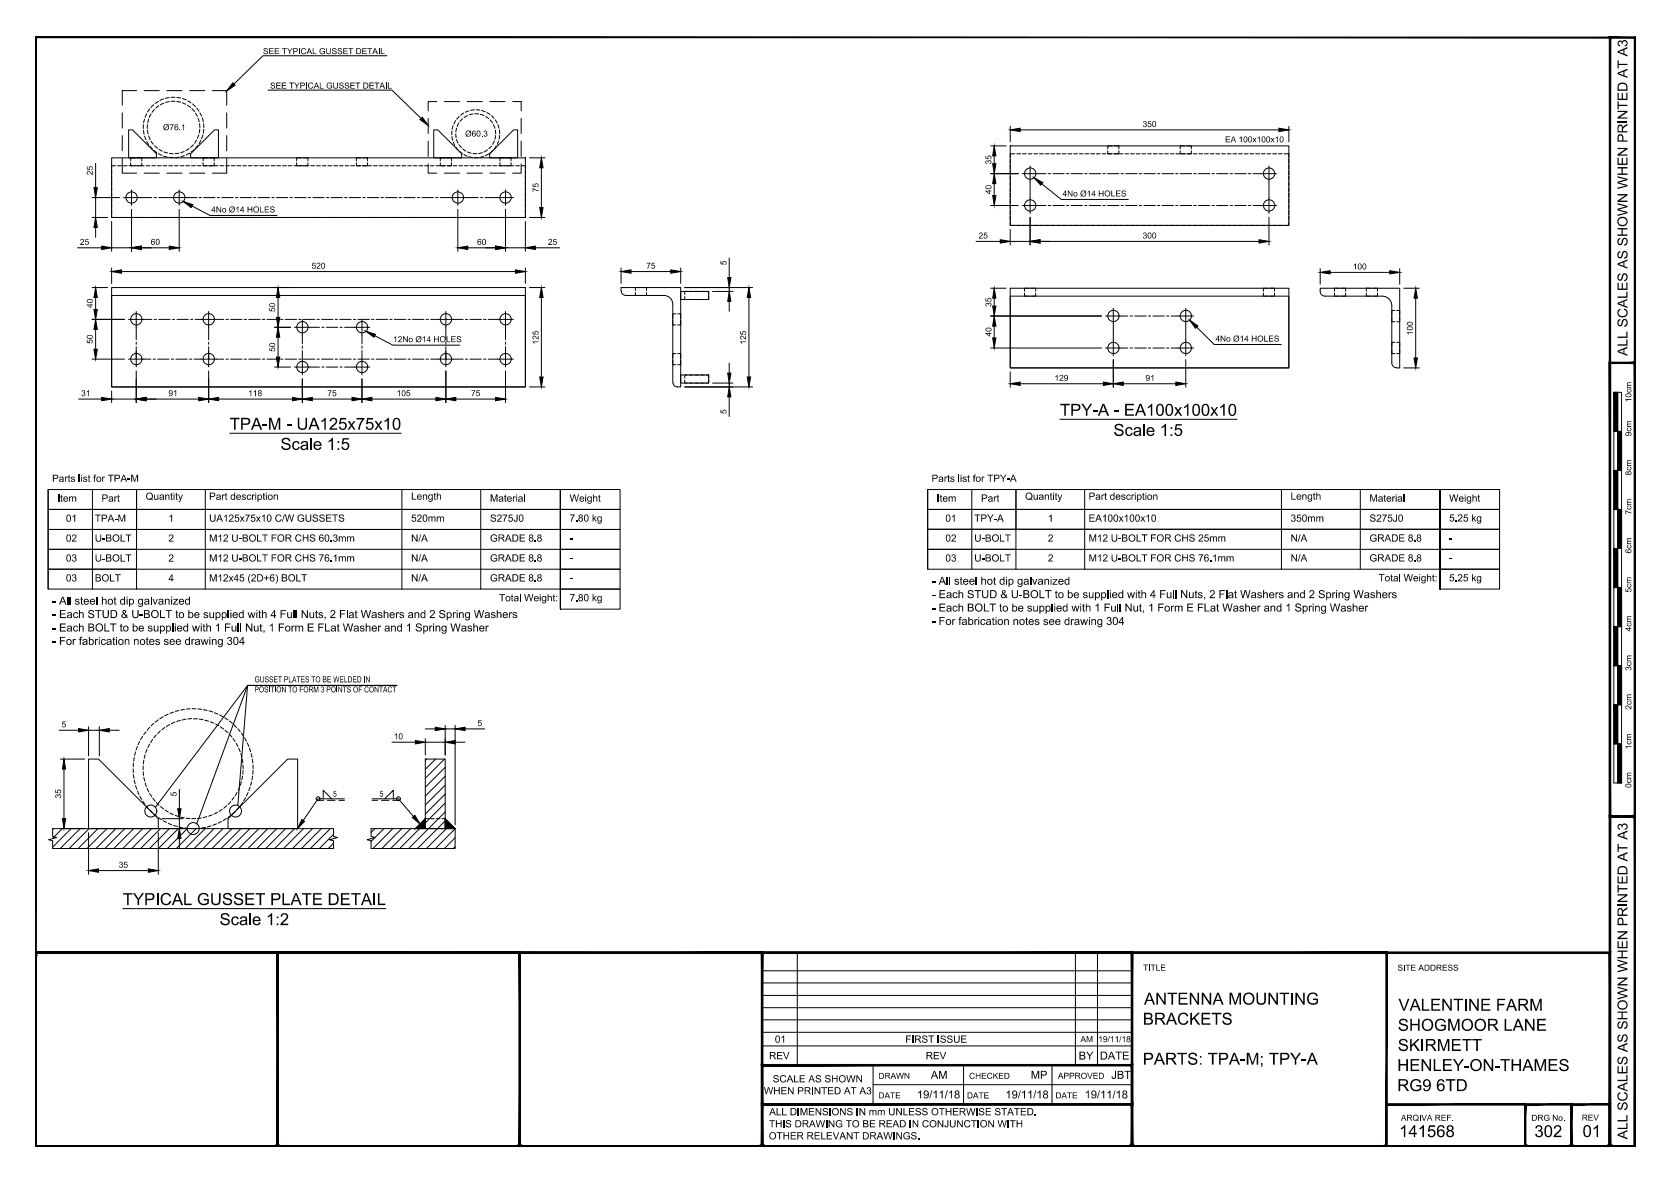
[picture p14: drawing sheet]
<svg xmlns="http://www.w3.org/2000/svg" width="420mm" height="297mm" viewBox="0 0 420 297" stroke-linecap="round" stroke-linejoin="round" font-family="sans-serif">
<defs><g id="words">
<g font-size="4.2">
<text x="57.7" y="108">TPA-M - UA125x75x10</text>
<text x="266.3" y="104.5">TPY-A - EA100x100x10</text>
<text x="70.5" y="113.1">Scale 1:5</text>
<text x="279.8" y="109.6">Scale 1:5</text>
<text x="30.8" y="227.5">TYPICAL GUSSET PLATE DETAIL</text>
<text x="55.2" y="232.5">Scale 1:2</text>
<text x="287.2" y="257.5">BRACKETS</text>
<text x="287.5" y="252.5">ANTENNA MOUNTING</text>
<text x="351.4" y="254">VALENTINE FARM</text>
<text x="351.3" y="259">SHOGMOOR LANE</text>
<text x="287.2" y="267.5">PARTS: TPA-M; TPY-A</text>
<text x="351.1" y="269.2">HENLEY-ON-THAMES</text>
<text x="351.3" y="264.1">SKIRMETT</text>
<text x="351.1" y="274.2">RG9 6TD</text>
<text x="351.6" y="285.7">141568</text>
<text x="385.6" y="285.7">302</text>
<text x="397.7" y="285.7">01</text>
</g>
<g font-size="3.5">
<text x="409" y="89.5" transform="rotate(-90 409 89.5)">ALL SCALES AS SHOWN WHEN PRINTED AT A3</text>
<text x="409" y="286.3" transform="rotate(-90 409 286.3)">ALL SCALES AS SHOWN WHEN PRINTED AT A3</text>
</g>
<g font-size="2.8">
<text x="234.1" y="146.9">- All steel hot dip galvanized</text>
<text x="13.2" y="151.9">- All steel hot dip galvanized</text>
<text x="13.2" y="155.3">- Each STUD &amp; U-BOLT to be supplied with 4 Full Nuts, 2 Flat Washers and 2 Spring Washers</text>
<text x="234.1" y="150.3">- Each STUD &amp; U-BOLT to be supplied with 4 Full Nuts, 2 Flat Washers and 2 Spring Washers</text>
<text x="234.1" y="153.7">- Each BOLT to be supplied with 1 Full Nut, 1 Form E FLat Washer and 1 Spring Washer</text>
<text x="13.2" y="158.7">- Each BOLT to be supplied with 1 Full Nut, 1 Form E FLat Washer and 1 Spring Washer</text>
<text x="234.1" y="157.1">- For fabrication notes see drawing 304</text>
<text x="13.2" y="162.1">- For fabrication notes see drawing 304</text>
<text x="271" y="266.3">BY</text>
<text x="276.4" y="266.3">DATE</text>
<text x="233.9" y="271.1">AM</text>
<text x="259" y="271.1">MP</text>
<text x="279.3" y="271.1">JBT</text>
<text x="230.4" y="276">19/11/18</text>
<text x="252.6" y="276.1">19/11/18</text>
<text x="272.6" y="276">19/11/18</text>
</g>
<g font-size="2.5">
<text x="13.1" y="121.1">Parts list for TPA-M</text>
<text x="36.6" y="125.6">Quantity</text>
<text x="52.6" y="125.6">Part description</text>
<text x="103.3" y="125.6">Length</text>
<text x="234.1" y="121.1">Parts list for TPY-A</text>
<text x="257.6" y="125.6">Quantity</text>
<text x="273.5" y="125.6">Part description</text>
<text x="324.3" y="125.6">Length</text>
<text x="14.4" y="126.1">Item</text>
<text x="16.5" y="131.1">01</text>
<text x="23.8" y="131.1">TPA-M</text>
<text x="25.5" y="126.1">Part</text>
<text x="42.3" y="131.1">1</text>
<text x="52.6" y="131.1">UA125x75x10 C/W GUSSETS</text>
<text x="103.3" y="131.1">520mm</text>
<text x="123.1" y="126.1">Material</text>
<text x="123.1" y="131.1">S275J0</text>
<text x="143.1" y="126.1">Weight</text>
<text x="143.1" y="131.1">7.80 kg</text>
<text x="235.4" y="126.1">Item</text>
<text x="237.6" y="131.1">01</text>
<text x="244.8" y="131.1">TPY-A</text>
<text x="246.5" y="126.1">Part</text>
<text x="263.3" y="131.1">1</text>
<text x="273.5" y="131.1">EA100x100x10</text>
<text x="324.3" y="131.1">350mm</text>
<text x="344.1" y="126.1">Material</text>
<text x="344.1" y="131.1">S275J0</text>
<text x="364.1" y="126.1">Weight</text>
<text x="364.1" y="131.1">5.25 kg</text>
<text x="16.5" y="136.1">02</text>
<text x="23.8" y="136.1">U-BOLT</text>
<text x="42.3" y="136.1">2</text>
<text x="52.6" y="136.1">M12 U-BOLT FOR CHS 60.3mm</text>
<text x="103.3" y="136.1">N/A</text>
<text x="123.1" y="136.1">GRADE 8.8</text>
<text x="143.1" y="136.1">-</text>
<text x="237.6" y="136.1">02</text>
<text x="244.8" y="136.1">U-BOLT</text>
<text x="263.3" y="136.1">2</text>
<text x="273.5" y="136.1">M12 U-BOLT FOR CHS 25mm</text>
<text x="324.3" y="136.1">N/A</text>
<text x="344.1" y="136.1">GRADE 8.8</text>
<text x="364.1" y="136.1">-</text>
<text x="16.5" y="141.1">03</text>
<text x="23.8" y="141.1">U-BOLT</text>
<text x="42.3" y="141.1">2</text>
<text x="52.6" y="141.1">M12 U-BOLT FOR CHS 76.1mm</text>
<text x="103.3" y="141.1">N/A</text>
<text x="123.1" y="141.1">GRADE 8.8</text>
<text x="143.1" y="141.1">-</text>
<text x="237.6" y="141.1">03</text>
<text x="244.8" y="141.1">U-BOLT</text>
<text x="263.3" y="141.1">2</text>
<text x="273.5" y="141.1">M12 U-BOLT FOR CHS 76.1mm</text>
<text x="324.3" y="141.1">N/A</text>
<text x="344.1" y="141.1">GRADE 8.8</text>
<text x="364.1" y="141.1">-</text>
<text x="16.5" y="146.1">03</text>
<text x="23.8" y="146.1">BOLT</text>
<text x="42.3" y="146.1">4</text>
<text x="52.6" y="146.1">M12x45 (2D+6) BOLT</text>
<text x="103.3" y="146.1">N/A</text>
<text x="123.1" y="146.1">GRADE 8.8</text>
<text x="143.1" y="146.1">-</text>
<text x="346.4" y="146.1">Total Weight:</text>
<text x="364.1" y="146.1">5.25 kg</text>
<text x="125.4" y="151.1">Total Weight:</text>
<text x="143.1" y="151.1">7.80 kg</text>
<text x="194.7" y="262">01</text>
<text x="227.5" y="262">FIRST ISSUE</text>
<text x="193.2" y="266.2">REV</text>
<text x="232.6" y="266.2">REV</text>
<text x="192" y="275">WHEN PRINTED AT A3</text>
<text x="194.2" y="272">SCALE AS SHOWN</text>
<text x="193.3" y="280.3">ALL DIMENSIONS IN mm UNLESS OTHERWISE STATED.</text>
<text x="193.2" y="286.3">OTHER RELEVANT DRAWINGS.</text>
<text x="193.2" y="283.3">THIS DRAWING TO BE READ IN CONJUNCTION WITH</text>
</g>
<g font-size="2.1">
<text x="66.1" y="13.6">SEE TYPICAL GUSSET DETAIL</text>
<text x="67.8" y="22.3">SEE TYPICAL GUSSET DETAIL</text>
<text x="41" y="32.7">Ø76.1</text>
<text x="116.9" y="34.3">Ø60.3</text>
<text x="287.1" y="31.9">350</text>
<text x="307.8" y="35.8">EA 100x100x10</text>
<text x="249.1" y="41.3" transform="rotate(-90 249.1 41.3)">35</text>
<text x="23.3" y="44" transform="rotate(-90 23.3 44)">25</text>
<text x="53.1" y="53.4">4No Ø14 HOLES</text>
<text x="135.3" y="48.3" transform="rotate(-90 135.3 48.3)">75</text>
<text x="249.1" y="48.8" transform="rotate(-90 249.1 48.8)">40</text>
<text x="267" y="49.4">4No Ø14 HOLES</text>
<text x="245.9" y="59.9">25</text>
<text x="287.1" y="59.9">300</text>
<text x="20.1" y="61.6">25</text>
<text x="37.9" y="61.6">60</text>
<text x="119.9" y="61.6">60</text>
<text x="137.7" y="61.6">25</text>
<text x="78.3" y="67.5">520</text>
<text x="162.4" y="67.5">75</text>
<text x="182.5" y="66.6" transform="rotate(-90 182.5 66.6)">5</text>
<text x="339.9" y="67.7">100</text>
<text x="23.3" y="77.4" transform="rotate(-90 23.3 77.4)">40</text>
<text x="249.1" y="77.1" transform="rotate(-90 249.1 77.1)">35</text>
<text x="69.2" y="78.4" transform="rotate(-90 69.2 78.4)">50</text>
<text x="23.3" y="86.4" transform="rotate(-90 23.3 86.4)">50</text>
<text x="69.2" y="88.4" transform="rotate(-90 69.2 88.4)">50</text>
<text x="98.8" y="86">12No Ø14 HOLES</text>
<text x="135.3" y="86.6" transform="rotate(-90 135.3 86.6)">125</text>
<text x="187.5" y="86.6" transform="rotate(-90 187.5 86.6)">125</text>
<text x="249.1" y="84.6" transform="rotate(-90 249.1 84.6)">40</text>
<text x="305.4" y="85.9">4No Ø14 HOLES</text>
<text x="355" y="84.2" transform="rotate(-90 355 84.2)">100</text>
<text x="265" y="95.7">129</text>
<text x="287.9" y="95.7">91</text>
<text x="20.4" y="99.6">31</text>
<text x="42.3" y="99.6">91</text>
<text x="62.4" y="99.6">118</text>
<text x="82.3" y="99.6">75</text>
<text x="99.7" y="99.6">105</text>
<text x="118.3" y="99.6">75</text>
<text x="409.9" y="101.1" transform="rotate(-90 409.9 101.1)">10cm</text>
<text x="182.5" y="104.1" transform="rotate(-90 182.5 104.1)">5</text>
<text x="409.9" y="109.6" transform="rotate(-90 409.9 109.6)">9cm</text>
<text x="409.9" y="119.5" transform="rotate(-90 409.9 119.5)">8cm</text>
<text x="409.9" y="129.3" transform="rotate(-90 409.9 129.3)">7cm</text>
<text x="409.9" y="139.1" transform="rotate(-90 409.9 139.1)">6cm</text>
<text x="409.9" y="148.9" transform="rotate(-90 409.9 148.9)">5cm</text>
<text x="409.9" y="158.7" transform="rotate(-90 409.9 158.7)">4cm</text>
<text x="64" y="174">POSITION TO FORM 3 POINTS OF CONTACT</text>
<text x="64" y="171.5">GUSSET PLATES TO BE WELDED IN</text>
<text x="409.9" y="168.6" transform="rotate(-90 409.9 168.6)">3cm</text>
<text x="409.9" y="178.4" transform="rotate(-90 409.9 178.4)">2cm</text>
<text x="15.5" y="182.8">5</text>
<text x="99" y="185.8">10</text>
<text x="120" y="182.5">5</text>
<text x="409.9" y="188.3" transform="rotate(-90 409.9 188.3)">1cm</text>
<text x="409.9" y="198" transform="rotate(-90 409.9 198)">0cm</text>
<text x="15.4" y="200.7" transform="rotate(-90 15.4 200.7)">35</text>
<text x="44.4" y="200.2" transform="rotate(-90 44.4 200.2)">5</text>
<text x="83.7" y="200.2">5</text>
<text x="95.4" y="200.2">5</text>
<text x="29.8" y="218.1">35</text>
<text x="287.3" y="243.9">TITLE</text>
<text x="351.2" y="243.9">SITE ADDRESS</text>
<text x="271.5" y="261.9">AM</text>
<text x="276" y="261.9">19/11/18</text>
<text x="220.8" y="271.1">DRAWN</text>
<text x="243.5" y="271.1">CHECKED</text>
<text x="265.9" y="271.1">APPROVED</text>
<text x="220.8" y="276">DATE</text>
<text x="243" y="276.1">DATE</text>
<text x="265.2" y="276">DATE</text>
<text x="352" y="281.6">ARQIVA REF.</text>
<text x="384.8" y="281.6">DRG No.</text>
<text x="397.5" y="281.6">REV</text>
</g>
</g></defs>
<!-- layer: PROPOSED OTHER USER 1 -->
<g fill="none" stroke="#000" stroke-width=".25">
<path d="M28.1 39.7h103.9v15h-103.9zM32.3 32.6h1l6 6.1v1h-7zM53.9 32.6h1v7.1h-7v-1zM109 32.6h1l6 6.1v1h-7zM129.1 32.6h1v7.1h-7.1v-1zM253.9 36.7h70v19.9h-70zM28.1 72.3h103.9v24.9h-103.9zM28.1 74.3h103.9v22.9h-103.9zM156.1 73.2v-.9h15v24.9h-.9M156.1 73.1a1.08 1.08 0 0 0 1.1 1.1M157.2 74.3h9.7a2.18 2.18 0 0 1 2.2 2.1v19.7M171.1 73.2h7v2.1h-7z"/>
<path d="M253.9 72.4h70v20.1h-70zM253.9 74.4h70v18.1h-70zM331.8 73.2v-.8h19.9v20.1h-.8M331.8 73.2a1.21 1.21 0 0 0 1.2 1.2h14.3a2.39 2.39 0 0 1 2.4 2.4v14.4a1.21 1.21 0 0 0 1.3 1.2M169.1 96.1a1.08 1.08 0 0 0 1.1 1.1M171.1 94.2h7v2.1h-7zM22.3 190.8h2.5l15 14.9v2.5h-17.5zM72.3 190.8h2.5v17.4h-17.5v-2.5zM106.9 190.8h5v17.4h-5zM13.2 213.2h70.6M13.2 208.2h70.6M93.2 208.2h21.2v5h-21.2"/>
<circle cx="33.1" cy="49.6" r="1.42"/>
<circle cx="45" cy="49.6" r="1.42"/>
<circle cx="115.1" cy="49.6" r="1.42"/>
<circle cx="127" cy="49.6" r="1.42"/>
<circle cx="258.9" cy="43.6" r="1.42"/>
<circle cx="258.9" cy="51.6" r="1.42"/>
<circle cx="318.9" cy="43.6" r="1.42"/>
<circle cx="318.9" cy="51.6" r="1.42"/>
<circle cx="279.8" cy="79.4" r="1.42"/>
<circle cx="298" cy="79.4" r="1.42"/>
<circle cx="34.3" cy="90.2" r="1.42"/>
<circle cx="34.3" cy="80.2" r="1.42"/>
<circle cx="52.5" cy="80.2" r="1.42"/>
<circle cx="52.5" cy="90.2" r="1.42"/>
<circle cx="76" cy="92.2" r="1.42"/>
<circle cx="76" cy="82.2" r="1.42"/>
<circle cx="91" cy="82.2" r="1.42"/>
<circle cx="91" cy="92.2" r="1.42"/>
<circle cx="112.1" cy="80.2" r="1.42"/>
<circle cx="112.1" cy="90.2" r="1.42"/>
<circle cx="127" cy="80.2" r="1.42"/>
<circle cx="127" cy="90.2" r="1.42"/>
<circle cx="279.8" cy="87.4" r="1.42"/>
<circle cx="298" cy="87.4" r="1.42"/>
</g>
<!-- layer: TEXT AND DIMENSIONS -->
<g fill="none" stroke="#000" stroke-width=".25">
<path d="M133 39.7h3.9M248.9 36.7h3.9M253.9 31.8v3.8M256.4 32.6h65M323.9 31.8v3.8M23.1 54.7h3.9M23.1 49.7h7M24 41.1v6.1M24 49.7v5M24 57.2v2.4M28.1 55.7v7.5M31.1 49.7h3.9"/>
<path d="M33 47.7v3.9M33 52.6v10.6M43.1 49.7h3.9M45 47.7v3.9M45 52.6v10.6M48.2 51.8l4.6 2.3h16.8M113.1 49.7h3.9M115 47.7v3.9M115 52.6v10.6M125.1 49.7h3.9M127 47.7v3.9M127 52.6v10.6"/>
<path d="M132 55.7v7.5M133 54.7h3.9M136 42.2v10M248.9 51.6h7M248.9 43.6h7M253.9 57.7v3.9M256.9 51.6h3.9M256.9 43.6h3.9M258.9 41.7v3.9M258.9 49.7v3.9M258.9 54.6v7M261.8 46.2l4.9 3.9h16.8"/>
<path d="M316.9 51.6h3.9M316.9 43.6h3.9M318.9 41.7v3.9M318.9 49.7v3.9M318.9 54.6v7M19.5 62.3h6.1M23.1 72.3h3.9M28.1 67.4v3.8M28.1 62.3h4.9M30.6 68.2h98.9M34.2 78.3v3.9M35.5 62.3h7"/>
<path d="M52.4 78.3v3.9M69 72.3h4M69.9 74.8v5M112 78.3v3.9M117.5 62.3h7M127 78.3v3.9M127 62.3h5M132 67.4v3.8M133 72.3h3.9M134.5 62.3h6.1M136 74.8v19.9M156.1 67.4v3.8"/>
<path d="M158.6 68.2h10M171.1 67.4v3.8M172.1 72.3h17M179.1 73.2h5.1M183.2 64.9v4.9M183.2 72.3v.9M183.2 75.7v2.5M188.2 74.8v19.9M245.3 60.7h6.1M248.9 79.4h27.9M248.9 72.4h3.9M253.9 60.7h5"/>
<path d="M261.4 60.7h55M277.8 79.4h3.9M279.8 77.5v3.9M296 79.4h3.9M298 77.5v3.9M331.8 67.5v3.9M334.2 68.5h15M351.7 67.5v3.9M352.7 72.4h3.9M355.8 74.9v15.1M23.1 90.3h8.2M23.1 80.3h8.2"/>
<path d="M24 82.8v5M28.1 98.3v2.9M32.3 90.3h3.9M32.3 80.3h3.9M34.2 88.3v3.9M34.2 93.2v8M50.5 90.3h3.9M50.5 80.3h3.9M52.4 88.3v3.9M52.4 93.2v8M69 82.3h4M69 92.2h4"/>
<path d="M69.9 84.8v4.9M74 82.3h3.9M74 92.2h3.9M76 80.3v3.9M76 90.3v3.9M76 95.2v6M89 82.3h3.9M89 92.2h3.9M91 80.3v3.9M91 90.3v3.9M91 95.2v6M94.2 84.4l4.5 2.3h16.8"/>
<path d="M110.1 90.3h3.9M110.1 80.3h3.9M112 88.3v3.9M112 93.2v8M125.1 90.3h3.9M125.1 80.3h3.9M127 88.3v3.9M127 93.2v8M133 97.2h3.9M172.1 97.2h17M179.1 96.3h5.1M183.2 91.3v2.5"/>
<path d="M183.2 96.3v.9M183.2 99.7v4.9M248.9 87.5h27.9M253.9 93.4v3.9M256.4 96.4h20.9M277.8 87.5h3.9M279.8 85.5v3.9M279.8 90.4v6.9M282.3 96.4h13.2M296 87.5h3.9M298 85.5v3.9M298 90.4v6.9"/>
<path d="M300.7 82.2l4.4 4.4h16.9M352.7 92.5h3.9M19.8 100.3h5.8M28.1 100.3h6.1M36.7 100.3h13.2M54.9 100.3h18.6M57.7 108.9h43.1M78.5 100.3h10M93.5 100.3h16M114.5 100.3h10M266.3 105.4h44.5M12.1 128h128.7h-106.5v5.1h-22.2z"/>
<path d="M12.1 123v25M12.1 138h22.2v5h-22.2zM23.2 123v25M34.3 133.1v4.9h-22.2v-4.9h128.7M34.3 133.1h106.5M34.3 138h106.5M51.6 123v25M101 123v25M120.8 123v25M140.8 123h-106.5v5h-22.2v-5h22.2v10.1M140.8 123v15zM140.8 123v15"/>
<path d="M140.8 123h15v5h-15zM140.8 128h15v5.1h-15zM140.8 133.1h15v4.9h-15zM140.8 138v5h15v-5h-15v5M140.8 123v30.1M233.1 128h128.8h-106.6v5h-22.2zM233.1 123v20M233.1 138h22.2v5h-22.2zM244.2 123v20M255.3 133v5h-22.2v-5h128.8M255.3 138h106.6M255.3 133h106.6"/>
<path d="M272.6 123v20M322 123v20M341.8 123v20M361.9 123h-106.6v5h-22.2v-5h22.2v10M361.9 123v15zM361.9 123v15M361.9 123h14.9v5h-14.9zM361.9 128h14.9v5h-14.9zM361.9 133h14.9v5h-14.9zM361.9 138v5h14.9v-5h-14.9v5M361.9 123v25M12.1 143h22.2v5h-22.2z"/>
<path d="M34.3 143h106.5M34.3 148h106.5M140.8 148h15v5.1h-15zM140.8 143v5h15v-5h-15v5M255.3 143h106.6M361.9 143h14.9v5h-14.9zM99.7 172.3h-37.5l-12.8 34.8M14.9 183.5h4.9M15.2 190.8h6.1M16.1 193.3v12.4M22.3 182.6v7.3M22.3 183.5h2.7"/>
<path d="M25 182.6v7.3M27.5 183.5h2.5M45.1 198.4v4.8M98.5 186.5h5.9M106.9 183.2h2.5M106.9 185.6v4.1M106.9 186.5h5M107.2 190.8l-.3 .3M109.5 190.8l-2.6 2.5M111.7 190.8l-4.8 4.8M111.9 192.8l-5 5M111.9 195.1l-5 5"/>
<path d="M111.9 197.3l-5 5M111.9 199.6l-5 5M111.9 182.3v7.4M111.9 183.2h2.5M114.4 182.3v25M114.4 186.5h2.5M116.9 183.2h4.9M13.2 208.2v2l1.1 .3-2.1 .5 1 .3v1.9M13.4 208.2l-.2 .2M15.2 208.2h6.1M15.6 208.2l-2.4 2.5M17.9 208.2l-4.7 4.7"/>
<path d="M20.1 208.2l-5 5M22.3 209.3v10.4M22.4 208.2l-5 5M24.6 208.2l-5 5M24.8 218.8h12.5M26.9 208.2l-5 5M29.1 208.2l-5 5M31.4 208.2l-5 5M33.6 208.2l-5 5M35.8 208.2l-5 5M38.1 208.2l-5 5M39.8 209.3v10.4"/>
<path d="M40.3 208.2l-5 5M40.8 208.2h5.2M40.8 205.7h5.2M42.6 208.2l-5 5M44.8 208.2l-5 5M45.1 205.7v2.5M45.1 210.7v2.5M47.1 208.2l-5 5M49.3 208.2l-5 5M51.5 208.2l-4.9 5M53.8 208.2l-5 5M56 208.2l-5 5"/>
<path d="M58.3 208.2l-5 5M59.8 202.4l2.4-30.1h37.5h-37.5l-23.2 30.6M60.6 208.2l-5.1 5M62.8 208.2l-5 5M65.1 208.2l-5.1 5M67.3 208.2l-5 5M69.5 208.2l-5 5M71.8 208.2l-5 5M74 208.2l-5 5M76.3 208.2l-5 5M78.5 208.2l-5 5M79.9 201.1h1.5"/>
<path d="M80.8 208.2l-5 5M81.2 200.7v-2.1l2.1 2.1M82.3 201.1h1.9M83 208.2l-5 5M83.8 208.2v2l1 .3-2 .5 1 .3v1.9M83.8 209.7l-3.6 3.5M83.8 211.9l-1.3 1.3M85.2 201.1h1.4M86.6 200.7h-6.7l-3.7 5.5M93.2 208.2v2l1.1 .3-2 .5 .9 .3v1.9M93.5 200.7h6.6l3.8 4.5M93.5 201.1h1.4"/>
<path d="M94.2 208.2l-1 1M95.9 201.1h1.9M96.5 208.2l-3.3 3.3M96.7 200.7l2.1-2.1v2.1M98.7 208.2l-5 5M98.7 201.1h1.4M101 208.2l-5 5M103.2 208.2l-5 5M105.4 208.2l-5 5M106.9 205.7l-2.7 2.7M111.9 204l-9.2 9.2M111.9 206.3l-7 6.9"/>
<path d="M111.9 208.2v-2.5l2.5 2.5-5 5M111.9 201.8l-5 5M112.2 208.2l-5 5M114.4 210.5l-2.7 2.7M114.4 212.8l-.5 .4M30.8 228.3h66.2"/>
<circle cx="37.9" cy="203.8" r="1.5"/>
<circle cx="48.6" cy="208.2" r="1.5"/>
<circle cx="59.2" cy="203.8" r="1.5"/>
<circle cx="79.9" cy="200.7" r=".49"/>
<circle cx="100.1" cy="200.7" r=".49"/>
</g>
<!-- layer: PROPOSED OTHER USER 1 - HIDDEN -->
<g fill="none" stroke="#000" stroke-width=".25">
<path d="M34 39.7h-1.2v.7M34.5 39.7h1.1v.7M36.1 31.3l-.1 1M36.1 32.8l.1 .9M36.3 29.9l-.2 1M36.4 34.2l.2 .9M36.9 28.6l-.4 .9M36.9 35.6l.5 .8M37.1 31.3l-.1 1M37.1 32.8l.1 .9M37.4 29.9l-.3 1M37.4 34.2l.3 .9"/>
<path d="M37.6 27.3l-.5 .9M37.7 36.7l.6 .8M38 28.7l-.5 .8M38 35.5l.5 .7M38.6 26.3l-.6 .7M38.7 37.8l.7 .6M38.8 27.5l-.6 .7M38.8 36.6l.8 .7M39.8 25.5l-.8 .5M39.8 38.6l.9 .4M39.9 26.6l-.8 .6M39.9 37.5l.9 .5"/>
<path d="M41.1 24.8l-.9 .4M41.1 39.2l1 .3M41.2 25.9l-.9 .4M41.2 38.2l.9 .2M42.5 24.5l-.9 .2M42.5 25.5l-.9 .2M42.6 39.5l.9 .1M42.6 38.6l.9 .1M43 24.5h1M44 25.4l-1 .1M44.4 25.5l1 .2M44.4 24.5l1 .1"/>
<path d="M44.9 39.5l-.9 .1M44.9 38.5l-.9 .1M45.8 25.8l.9 .4M45.9 24.8l.9 .3M46.3 38.1l-.9 .3M46.3 39.1l-.8 .3M47.1 26.5l.8 .5M47.2 25.4l.8 .5M47.5 37.3l-.8 .5M47.7 38.5l-.9 .4M48.2 27.3l.7 .7M48.4 26.1l.7 .7"/>
<path d="M48.6 36.4l-.7 .6M48.8 37.6l-.8 .6M49.1 28.4l.5 .9M49.4 35.2l-.5 .8M49.4 27.1l.6 .8M49.8 36.5l-.7 .8M49.8 29.7l.3 .9M49.9 33.9l-.3 .9M50.2 31.1v.9M50.2 32.5l-.1 .9M50.2 28.4l.5 .8M50.5 35.3l-.5 .8"/>
<path d="M50.8 29.7l.3 .9M51 33.9l-.3 .9M51.2 31.1v.9M51.2 32.5l-.1 .9M52.2 39.7h-1.2v.7M52.7 39.7h1.1v.7M75.7 39.7h-1.2v.7M76.2 39.7h1.2v.7M90.7 39.7h-1.1v.7M91.2 39.7h1.2v.7M111.8 39.7h-1.2v.7M112.3 39.7h1.1v.7"/>
<path d="M113.6 32.9l-.1 1M113.6 34.3l.1 1M113.9 31.6l-.3 .9M113.9 35.7l.4 .8M114.5 30.3l-.4 .9M114.5 37l.6 .7M114.5 33.7l.1 .9M114.7 32.2l-.2 .9M114.7 35.1l.4 .8M115.3 30.9l-.4 .9M115.3 36.4l.6 .7M115.4 29.3l-.6 .6"/>
<path d="M115.4 38l.7 .6M116.2 29.8l-.6 .7M116.3 37.4l.7 .6M116.5 28.4l-.7 .6M116.6 38.8l.8 .4M117.5 29l-.9 .5M117.5 38.2l.9 .3M117.8 27.9l-.8 .3M117.8 39.4l1 .2M118.8 28.7l-.9 .2M118.9 38.6h.9M119.2 27.6l-.9 .1"/>
<path d="M119.2 39.6h1M119.3 28.6l1 .1M119.7 27.6l.9 .1M120.7 28.7l.9 .3M121 27.8l.9 .3M121.2 38.4l-.9 .2M121.5 39.3l-.9 .2M122 29.3l.8 .5M122.3 28.3l.8 .5M122.5 37.7l-.8 .5M122.8 38.7l-.9 .5M123.2 30.1l.6 .8"/>
<path d="M123.5 29.1l.6 .7M123.5 36.7l-.7 .7M123.9 37.8l-.7 .6M124 31.3l.4 .9M124.2 35.4l-.4 .9M124.4 30.1l.5 .8M124.5 32.7l.1 .9M124.5 34l-.1 1M124.7 36.7l-.5 .8M125.1 31.3l.3 .9M125.3 35.4l-.3 .9M125.5 32.7l.1 .9"/>
<path d="M125.5 34l-.1 1M126.8 39.7h-1.2v.7M127.3 39.7h1.1v.7M255 38.7h-1.1v.8M255.5 38.7h1M256.9 38.7h1M258.4 38.7h.9M259.8 38.7h1M261.2 38.7h1M262.7 38.7h.9M264.1 38.7h.9M265.5 38.7h1"/>
<path d="M266.9 38.7h1M268.4 38.7h1M269.8 38.7h.9M271.3 38.7h.9M272.7 38.7h.9M274.1 38.7h1M275.5 38.7h1M277 38.7h.9M278.4 37.9v.8h1.1M278.4 38.7h.9M279.5 36.7h-1.1v.7M279.8 38.7h1"/>
<path d="M280 36.7h1.2v.7M281.2 37.9v.8h-1.2M281.2 38.7h1M282.7 38.7h.9M284.1 38.7h1M285.5 38.7h1M287 38.7h.9M288.4 38.7h.9M289.8 38.7h1M291.2 38.7h1M292.7 38.7h.9M294.1 38.7h.9"/>
<path d="M295.5 38.7h1M296.6 37.9v.8h1.1M297 38.7h.9M297.7 36.7h-1.1v.7M298.2 36.7h1.2v.7M298.4 38.7h1M299.4 37.9v.8h-1.2M299.8 38.7h1M301.3 38.7h.9M302.7 38.7h.9M304.1 38.7h1M305.5 38.7h1"/>
<path d="M307 38.7h.9M308.4 38.7h1M309.8 38.7h1M311.3 38.7h.9M312.7 38.7h.9M314.1 38.7h1M315.5 38.7h1M317 38.7h.9M318.4 38.7h.9M319.8 38.7h1M321.3 38.7h.9M322.7 38.7h1.2v.8"/>
<path d="M28.1 54.1v.6h1M28.1 42.7v.9M28.1 44.1v.9M28.1 45.6v.9M28.1 46.9v1M28.1 48.4v1M28.1 49.8v1M28.1 51.3v.9M28.1 52.7v.9M29.1 41.7h-1v.5M29.5 54.7h1M29.5 41.7h1"/>
<path d="M31 54.7h.9M31 41.7h.9M32.4 54.7h.9M32.4 41.7h.9M32.8 40.9v.8h1.2M33.9 54.7h.9M33.9 41.7h.9M35 49.7h3.2M35.2 54.7h1M35.2 41.7h1M35.6 40.9v.8h-1.1M36.7 54.7h1"/>
<path d="M36.7 41.7h1M38.1 54.7h1M38.1 41.7h1M38.8 49.7h.5M39.6 54.7h.9M39.6 41.7h.9M39.9 49.7h3.2M41 54.7h.9M41 41.7h.9M42.4 54.7h1M42.4 41.7h1M43.8 54.7h1"/>
<path d="M43.8 41.7h1M45.3 54.7h.9M45.3 41.7h.9M46.7 54.7h1M46.7 41.7h1M47 49.7h2.5M48.1 54.7h1M48.1 41.7h1M49.6 54.7h.9M49.6 41.7h.9M50 49.7h.6M51 54.7h.9"/>
<path d="M51 41.7h.9M51 40.9v.8h1.2M51.2 49.7h2.8M52.4 54.7h1M52.4 41.7h1M53.8 40.9v.8h-1.1M53.8 54.7h1M53.8 41.7h1M54.6 49.7h.6M55.3 54.7h.9M55.3 41.7h.9M55.7 49.7h2.9"/>
<path d="M56.7 54.7h.9M56.7 41.7h.9M58.1 54.7h1M58.1 41.7h1M59.2 49.7h.6M59.5 54.7h1M59.5 41.7h1M60.3 49.7h2.9M61 54.7h.9M61 41.7h.9M62.4 54.7h1M62.4 41.7h1"/>
<path d="M63.7 49.7h.6M63.8 54.7h1M63.8 41.7h1M64.9 49.7h2.9M65.3 54.7h.9M65.3 41.7h.9M66.7 54.7h.9M66.7 41.7h.9M68.1 54.7h1M68.1 41.7h1M68.3 49.7h.6M69.5 49.7h2.8"/>
<path d="M69.5 54.7h1M69.5 41.7h1M71 54.7h1M71 41.7h1M72.4 54.7h.9M72.4 41.7h.9M72.9 49.7h.6M73.9 54.7h.9M73.9 41.7h.9M74 49.7h2.9M74.5 40.9v.8h1.2M75.3 54.7h.9"/>
<path d="M76.7 54.7h1M76.7 41.7h1M77.4 40.9v.8h-2.1M77.5 49.7h.5M78.1 54.7h1M78.1 41.7h1M78.6 49.7h2.9M79.6 54.7h.9M79.6 41.7h.9M81 54.7h.9M81 41.7h.9M82 49.7h.6"/>
<path d="M82.4 54.7h1M82.4 41.7h1M83.2 49.7h2.8M83.8 54.7h1M83.8 41.7h1M85.3 54.7h.9M85.3 41.7h.9M86.6 49.7h.6M86.7 54.7h1M86.7 41.7h1M87.7 49.7h2.9M88.1 54.7h1"/>
<path d="M88.1 41.7h1M89.6 40.9v.8h1.1M89.6 54.7h.9M89.6 41.7h.9M91 54.7h.9M91 41.7h.9M91.2 49.7h.6M92.3 49.7h2.9M92.4 40.9v.8h-1.2M92.4 54.7h1M92.4 41.7h1M93.8 54.7h1"/>
<path d="M93.8 41.7h1M95.3 54.7h1M95.3 41.7h1M95.7 49.7h.6M96.7 54.7h.9M96.7 41.7h.9M96.9 49.7h2.9M98.2 54.7h.9M98.2 41.7h.9M99.6 54.7h.9M99.6 41.7h.9M100.3 49.7h.6"/>
<path d="M101 54.7h1M101 41.7h1M101.5 49.7h2.8M102.4 54.7h1M102.4 41.7h1M103.9 54.7h.9M103.9 41.7h.9M104.9 49.7h.6M105.3 54.7h.9M105.3 41.7h.9M106 49.7h2.9M106.7 54.7h1"/>
<path d="M106.7 41.7h1M108.1 54.7h1M108.1 41.7h1M109.5 49.7h.6M109.6 54.7h.9M109.6 41.7h.9M110.6 49.7h2.5M110.6 40.9v.8h1.2M111 54.7h1M111 41.7h1M112.4 54.7h1M112.4 41.7h1"/>
<path d="M113.4 40.9v.8h-1.1M113.9 54.7h.9M113.9 41.7h.9M115.3 54.7h.9M115.3 41.7h.9M116.7 54.7h1M116.7 41.7h1M117 49.7h3.2M118.1 54.7h1M118.1 41.7h1M119.6 54.7h.9M119.6 41.7h.9"/>
<path d="M120.8 49.7h.5M121 54.7h.9M121 41.7h.9M121.9 49.7h3.2M122.4 54.7h1M122.4 41.7h1M123.9 54.7h.9M123.9 41.7h.9M125.3 54.7h.9M125.3 41.7h.9M125.6 40.9v.8h1.2M126.7 54.7h1"/>
<path d="M126.7 41.7h1M128.1 54.7h1M128.1 41.7h1M128.4 40.9v.8h-1.1M129.6 54.7h.9M129.6 41.7h.9M131 41.7h1v.5M132 54.1v.6h-1M132 42.7v.9M132 44.1v.9M132 45.6v.9M132 46.9v1"/>
<path d="M132 48.4v1M132 49.8v1M132 51.3v.9M132 52.7v.9M253.9 55.8v.8h1.1M253.9 40v1M253.9 41.4v1M253.9 42.9v1M253.9 44.3v1M253.9 45.8v.9M253.9 47.2v.9M253.9 48.6v1"/>
<path d="M253.9 50v1M253.9 51.5v.9M253.9 52.9v.9M253.9 54.3v1M255.5 56.6h1M256.9 56.6h1M258.4 56.6h.9M258.9 45.6v4.1M259.8 56.6h1M260.8 43.6h2.1M260.8 51.6h2.1M261.2 56.6h1"/>
<path d="M262.7 56.6h.9M263.4 43.6h.6M263.4 51.6h.6M264.1 56.6h.9M264.6 43.6h2.8M264.6 51.6h2.8M265.5 56.6h1M266.9 56.6h1M268 43.6h.6M268 51.6h.6M268.4 56.6h1M269.1 43.6h2.9"/>
<path d="M269.1 51.6h2.9M269.8 56.6h.9M271.3 56.6h.9M272.6 43.6h.6M272.6 51.6h.6M272.7 56.6h.9M273.7 43.6h2.9M273.7 51.6h2.9M274.1 56.6h1M275.5 56.6h1M277 56.6h.9M277.1 43.6h.6"/>
<path d="M277.1 51.6h.6M278.3 43.6h2.9M278.3 51.6h2.9M278.4 56.6h.9M279.8 56.6h1M281.2 56.6h1M281.7 43.6h.6M281.7 51.6h.6M282.7 56.6h.9M282.9 43.6h2.8M282.9 51.6h2.8M284.1 56.6h1"/>
<path d="M285.5 56.6h1M286.3 43.6h.6M286.3 51.6h.6M287 56.6h.9M287.4 43.6h2.9M287.4 51.6h2.9M288.4 56.6h.9M289.8 56.6h1M290.9 43.6h.6M290.9 51.6h.6M291.2 56.6h1M292 43.6h2.9"/>
<path d="M292 51.6h2.9M292.7 56.6h.9M294.1 56.6h.9M295.4 43.6h.6M295.4 51.6h.6M295.5 56.6h1M296.6 43.6h2.9M296.6 51.6h2.9M297 56.6h.9M298.4 56.6h1M299.8 56.6h1M300 43.6h.6"/>
<path d="M300 51.6h.6M301.1 43.6h2.9M301.1 51.6h2.9M301.3 56.6h.9M302.7 56.6h.9M304.1 56.6h1M304.6 43.6h.6M304.6 51.6h.6M305.5 56.6h1M305.7 43.6h2.9M305.7 51.6h2.9M307 56.6h.9"/>
<path d="M308.4 56.6h1M309.1 43.6h.6M309.1 51.6h.6M309.8 56.6h1M310.3 43.6h2.9M310.3 51.6h2.9M311.3 56.6h.9M312.7 56.6h.9M313.7 43.6h.6M313.7 51.6h.6M314.1 56.6h1M314.9 43.6h2"/>
<path d="M314.9 51.6h2M315.5 56.6h1M317 56.6h.9M318.4 56.6h.9M318.9 45.6v4.1M319.8 56.6h1M321.3 56.6h.9M323.9 55.8v.8h-1.2M323.9 40v1M323.9 41.4v1M323.9 42.9v1M323.9 44.3v1"/>
<path d="M323.9 45.8v.9M323.9 47.2v.9M323.9 48.6v1M323.9 50v1M323.9 51.5v.9M323.9 52.9v.9M323.9 54.3v1M159.7 73.5v.8h1.2M160.9 72.3h-1.2v.7M161.3 72.3h1.2v.7M162.5 73.5v.8h-1.2M169.8 78.9h-.7v1.1"/>
<path d="M170.3 78.9h.8v1.1M172.1 74.5v.8h.6M172.7 73.2h-.6v.8M173.2 75.3h.9M173.2 73.2h.9M174.6 75.3h.9M174.6 73.2h.9M176 75.3h1M176 73.2h1M177.4 73.2h.7v.8M178.1 74.5v.8h-.7M257.5 73.7v.7h1.1"/>
<path d="M258.6 72.4h-1.1v.8M259.1 72.4h1.2v.8M260.3 73.7v.7h-1.2M281.7 79.4h1.7M284 79.4h.6M285.1 79.4h2.9M288.6 79.4h.6M289.7 79.4h2.9M293.1 79.4h.6M294.3 79.4h1.7M317.5 73.7v.7h1.1M318.6 72.4h-1.1v.8"/>
<path d="M319.1 72.4h1.2v.8M320.3 73.7v.7h-1.2M335.4 73.7v.7h1.1M336.5 72.4h-1.1v.8M337 72.4h1.1v.8M338.1 73.7v.7h-1.1M343.4 73.7v.7h1.1M344.5 72.4h-1.1v.8M345 72.4h1.1v.8M346.1 73.7v.7h-1.1M349.7 79.7v1.2h.8M350.5 78h-.8v1.2"/>
<path d="M351 78h.7v1.2M351.7 79.7v1.2h-.7M34.2 82.2v3.2M34.2 86v.5M34.2 87.1v3.2M36.2 90.3h1.7M36.2 80.3h2M38.5 90.3h.6M38.8 80.3h.5M39.6 90.3h2.9M39.9 80.3h2.8M43 90.3h.6"/>
<path d="M43.3 80.3h.6M44.2 90.3h2.9M44.5 80.3h2.8M47.6 90.3h.6M47.9 80.3h.6M48.8 90.3h1.7M49.1 80.3h1.9M52.4 82.2v3.2M52.4 86v.5M52.4 87.1v3.2M54.4 90.3h1.8M54.4 80.3h1.8"/>
<path d="M56.8 90.3h.6M56.8 80.3h.6M57.9 90.3h2.9M57.9 80.3h2.9M61.4 90.3h.6M61.4 80.3h.6M62.5 90.3h2.9M62.5 80.3h2.9M65.9 90.3h.6M65.9 80.3h.6M67.1 90.3h2.9M67.1 80.3h2.9"/>
<path d="M70.5 90.3h.6M70.5 80.3h.6M71.7 90.3h2.8M71.7 80.3h2.8M75.1 90.3h.6M75.1 80.3h.6M76 84.2v2.2M76 87v.5M76 88.1v2.2M76.2 90.3h2.9M76.2 80.3h2.9M77.9 82.3h2.4"/>
<path d="M77.9 92.2h2.4M79.7 90.3h.5M79.7 80.3h.5M80.8 90.3h2.9M80.8 80.3h2.9M80.9 82.3h.5M80.9 92.2h.5M82 82.3h2.9M82 92.2h2.9M84.2 90.3h.6M84.2 80.3h.6M85.4 90.3h2.9"/>
<path d="M85.4 80.3h2.9M85.5 82.3h.5M85.5 92.2h.5M86.6 82.3h2.4M86.6 92.2h2.4M88.8 90.3h.6M88.8 80.3h.6M89.9 90.3h2.9M89.9 80.3h2.9M91 84.2v2.2M91 87v.5M91 88.1v2.2"/>
<path d="M93.4 90.3h.6M93.4 80.3h.6M94.5 90.3h2.9M94.5 80.3h2.9M97.9 90.3h.6M97.9 80.3h.6M99.1 90.3h2.9M99.1 80.3h2.9M102.5 90.3h.6M102.5 80.3h.6M103.7 90.3h2.8M103.7 80.3h2.8"/>
<path d="M107.1 90.3h.6M107.1 80.3h.6M108.2 90.3h1.9M108.2 80.3h1.9M112 82.2v3.2M112 87.1v3.2M114 90.3h2.4M114 80.3h2.4M117 90.3h.5M117 80.3h.5M118.1 90.3h2.9M118.1 80.3h2.9"/>
<path d="M121.5 90.3h.6M121.5 80.3h.6M122.7 90.3h2.4M122.7 80.3h2.4M127 82.2v3.2M127 86v.5M127 87.1v3.2M169.1 80.5v1.2h.7M169.1 90.5v1.2h.7M169.8 88.9h-.7v1.1M170.3 88.9h.8v1.1M171.1 80.5v1.2h-.8"/>
<path d="M171.1 90.5v1.2h-.8M172.1 95.5v.8h.6M172.7 94.2h-.6v.8M173.2 96.3h.9M173.2 94.2h.9M174.6 96.3h.9M174.6 94.2h.9M176 96.3h1M176 94.2h1M177.4 94.2h.7v.8M178.1 95.5v.8h-.7M279.8 81.4v4.1"/>
<path d="M281.7 87.5h1.7M284 87.5h.6M285.1 87.5h2.9M288.6 87.5h.6M289.7 87.5h2.9M293.1 87.5h.6M294.3 87.5h1.7M298 81.4v4.1M349.7 87.7v1.2h.8M350.5 86h-.8v1.2M351 86h.7v1.2M351.7 87.7v1.2h-.7"/>
<path d="M42.2 179.5l-.8 .4M43.6 178.9l-.9 .4M44.9 178.6l-.8 .2M46.4 178.3l-1 .1M47.8 178.1l-1 .1M48.3 178.1h.9M49.7 178.1l1 .2M51.1 178.4l1 .1M52.5 178.6l1 .3M53.9 179.1l.9 .4M55.2 179.7l.9 .4M33.5 193.2v.9"/>
<path d="M33.5 194.6l.2 1M33.5 191.8v.9M33.7 196l.3 1M33.7 190.3l-.1 1M34.1 197.4l.3 .9M34.1 188.9l-.3 1M34.5 187.6l-.3 .9M34.6 198.8l.4 .9M35.1 186.3l-.4 .9M35.8 185l-.5 .9M36 192.5v.9M36 193.9l.1 1"/>
<path d="M36.1 191.1l-.1 .9M36.1 195.3l.3 1M36.5 189.7l-.3 .9M36.5 196.7l.3 1M36.7 183.9l-.6 .8M36.9 188.3l-.3 .9M36.9 198.1l.5 .9M37.6 187l-.4 .9M37.6 199.4l.5 .8M37.6 182.8l-.6 .7M38.3 185.8l-.5 .8M38.6 181.8l-.6 .7"/>
<path d="M39.3 184.7l-.7 .7M39.8 180.9l-.8 .6M40.3 183.7l-.7 .7M41 180.1l-.8 .5M41.4 182.8l-.7 .6M42.7 182.1l-.9 .4M44 181.4l-.9 .5M45.3 181l-.9 .3M46.7 180.7l-.9 .2M48.2 180.6l-1 .1M48.6 180.6h1M50.1 180.7l.9 .1"/>
<path d="M51.5 181l.9 .2M52.9 181.4l.8 .3M54.2 181.9l.8 .5M55.4 182.7l.8 .5M56.5 180.4l.8 .5M56.5 183.5l.8 .7M57.6 184.5l.7 .7M57.6 181.2l.8 .6M58.5 185.6l.6 .8M58.7 182.1l.7 .7M59.3 186.8l.5 .8M59.6 199.1l-.5 .8"/>
<path d="M59.8 183.1l.6 .8M60 188l.4 .9M60.2 197.8l-.4 .9M60.5 189.4l.3 .9M60.6 184.2l.6 .8M60.6 196.4l-.2 1M60.9 190.8l.1 .9M60.9 195l-.1 1M61 192.2l.1 1M61.1 193.6l-.1 1M61.5 185.4l.4 .9M62.1 186.7l.4 .9"/>
<path d="M62.3 199.2l-.4 .8M62.7 188l.3 .9M62.9 197.8l-.4 .9M63.1 189.4l.2 .9M63.2 196.5l-.2 .9M63.4 190.8l.1 .9M63.5 195l-.2 1M63.6 192.2v1M63.6 193.6l-.1 1M35.2 200.1l.4 .8M35.9 201.3l.5 .8M36.7 202.5l.6 .7"/>
<path d="M37.7 203.6l.6 .7M38.4 200.6l.6 .7M38.7 204.6l.7 .6M39.3 201.7l.6 .7M39.8 205.5l.8 .5M40.3 202.7l.8 .6M41 206.2l.9 .5M41.5 203.6l.8 .4M42.3 206.9l.9 .4M42.7 204.3l.8 .4M43.6 207.4l1 .3M44 204.9l.9 .3"/>
<path d="M45 207.8l1 .2M45.4 205.4l.9 .1M46.4 208.1l1 .1M46.8 205.6l.9 .1M47.8 208.2h1M49.2 205.7h-1M50.2 208.2h-.9M50.6 205.6l-1 .1M51.6 207.9l-.9 .2M52 205.2l-1 .3M53 207.6l-.9 .2M53.3 204.8l-.9 .3"/>
<path d="M54.4 207.1l-.9 .3M54.6 204.1l-.8 .5M55.7 206.4l-.9 .5M55.8 203.4l-.7 .5M56.9 205.7l-.8 .5M57 202.5l-.8 .6M58 201.5l-.7 .7M58.1 204.9l-.8 .5M58.8 200.3l-.5 .8M59.1 203.9l-.7 .7M60.1 202.8l-.6 .7M60.9 201.7l-.5 .7"/>
<path d="M61.7 200.4l-.5 .9M106.9 205.7h.8M108.2 205.7h.9M109.6 205.7h1M111 205.7h.9"/>
</g>
<!-- layer: TEXT AND DIMENSIONS -->
<g fill="#000" stroke="#000" stroke-width=".25">
<path d="M249.8 36.7l.5 2.5h-.8zM253.9 32.6l2.5-.4v.9zM321.4 32.2l2.5 .4-2.5 .5zM24 54.7l.5 2.5h-.9zM23.6 47.2h.9l-.5 2.5zM46 50.6l2.5 .8-.5 .8zM136 39.7l.5 2.5h-.9zM135.6 52.2h.9l-.5 2.5zM249.5 41.1h.8l-.5 2.5zM249.8 43.6l.5 2.5h-.8zM249.5 49.1h.8l-.5 2.5zM259.8 44.7l2.3 1.2-.6 .6z"/>
<path d="M24 72.3l.5 2.5h-.9zM23.6 77.8h.9l-.5 2.5zM25.6 61.8l2.5 .5-2.5 .4zM28.1 68.2l2.5-.4v.9zM33 62.3l2.5-.5v.9zM42.5 61.8l2.5 .5-2.5 .4zM69.5 79.8h.8l-.4 2.5zM69.9 72.3l.4 2.5h-.8zM115 62.3l2.5-.5v.9zM124.5 61.8l2.5 .5-2.5 .4zM129.5 67.8l2.5 .4-2.5 .5zM132 62.3l2.5-.5v.9z"/>
<path d="M136 72.3l.5 2.5h-.9zM156.1 68.2l2.5-.4v.9zM168.6 67.8l2.5 .4-2.5 .5zM183.2 73.2l.5 2.5h-.8zM182.9 69.8h.8l-.5 2.5zM188.2 72.3l.4 2.5h-.8zM249.5 76.9h.8l-.5 2.5zM249.8 72.4l.5 2.5h-.8zM251.4 60.2l2.5 .5-2.5 .4zM258.9 60.7l2.5-.5v.9zM316.4 60.2l2.5 .5-2.5 .4zM331.8 68.5l2.4-.5v.8z"/>
<path d="M349.2 68l2.5 .5-2.5 .3zM355.8 72.4l.4 2.5h-.9zM24 80.3l.5 2.5h-.9zM23.6 87.8h.9l-.5 2.5zM25.6 99.9l2.5 .4-2.5 .4zM34.2 100.3l2.5-.4v.8zM49.9 99.9l2.5 .4-2.5 .4zM52.4 100.3l2.5-.4v.8zM69.9 82.3l.4 2.5h-.8zM69.5 89.7h.8l-.4 2.5zM73.5 99.9l2.5 .4-2.5 .4zM76 100.3l2.5-.4v.8z"/>
<path d="M88.5 99.9l2.5 .4-2.5 .4zM91 100.3l2.5-.4v.8zM91.9 83.2l2.4 .8-.3 .8zM109.5 99.9l2.5 .4-2.5 .4zM112 100.3l2.5-.4v.8zM124.5 99.9l2.5 .4-2.5 .4zM135.6 94.7h.9l-.5 2.5zM182.9 93.8h.8l-.5 2.5zM183.2 97.2l.5 2.5h-.8zM187.8 94.7h.8l-.4 2.5zM249.8 79.4l.5 2.6h-.8zM249.5 84.9h.8l-.5 2.6z"/>
<path d="M253.9 96.4l2.5-.4v.9zM277.3 96l2.5 .4-2.5 .5zM279.8 96.4l2.5-.4v.9zM295.5 96l2.5 .4-2.5 .5zM298.9 80.4l2.1 1.5-.6 .6zM355.3 90h.9l-.4 2.5zM16.1 190.8l.4 2.5h-.8zM19.8 183.1l2.5 .4-2.5 .4zM25 183.5l2.5-.4v.8zM104.4 186.1l2.5 .4-2.5 .4zM109.4 182.8l2.5 .4-2.5 .4zM111.9 186.5l2.5-.4v.8z"/>
<path d="M114.4 183.2l2.5-.4v.8zM15.7 205.7h.8l-.4 2.5zM22.3 218.8l2.5-.4v.8zM37.3 218.4l2.5 .4-2.5 .4zM45.1 208.2l.4 2.5h-.9zM44.6 203.2h.9l-.4 2.5zM75.8 206l.7 .4-1.7 1.8zM103.6 205.4l.7-.5 1.3 2.2zM106.9 205.7v2.5h-2.5zM111.9 205.7l2.5 2.5h-2.5z"/>
</g>
<!-- layer: 02 - HIDDEN LINES -->
<g fill="none" stroke="#000" stroke-width=".25">
<path d="M30.7 39.8v3.7h3.6M30.7 28.4v3.8M30.7 34.1v3.8M34.3 22.8h-3.6v3.7M36.2 22.8h3.8M41.9 22.8h3.8M47.7 22.8h3.8M53.4 22.8h3.6v3.7M57 39.8v3.7h-3.6M57 28.4v3.8M57 34.1v3.8M107.6 29.8v3.8"/>
<path d="M107.6 35.5v3.8M109.8 25.5h-2.2v2.4M111.7 25.5h3.8M117.4 25.5h3.8M123.1 25.5h3.8M128.8 25.5h2.2v2.4M131 29.8v3.8M131 35.5v3.8M36.2 43.5h3.8M41.9 43.5h3.8M47.7 43.5h3.8M107.6 41.2v2.3h2.2"/>
<path d="M111.7 43.5h3.8M117.4 43.5h3.8M123.1 43.5h3.8M131 41.2v2.3h-2.2"/>
</g>
<!-- layer: 03 - TEXT AND DIMENSIONS -->
<path d="M58.5 20.8l.6 .6-2.1 1.5zM106.1 29.5l1.5 2-2.1-1.4z" fill="#000" stroke="#000" stroke-width=".25"/>
<path d="M97.2 14h-31.1l-7.3 7.1M67.4 22.6h31.1l7.3 7.2" fill="none" stroke="#000" stroke-width=".25"/>
<!-- layer: 0 -->
<g fill="none" stroke="#000" stroke-width=".25">
<path d="M405.5 98.6h2v98.2h-2zM406.5 98.6v98.2M405.5 118.2h2M405.5 108.4h2M405.5 137.8h2M405.5 128.1h2M405.5 157.5h2M405.5 147.7h2M405.5 177.1h2M405.5 167.3h2M405.5 186.9h2M200.3 239.4v28.3"/>
<path d="M270.2 239.4v28.3M275.8 239.4v28.3M191.5 250.1h93M191.5 247h93M191.5 244h93M191.5 256.3h93M191.5 253.2h93M191.5 259.4h93M191.5 262.8h93M219.4 267.7v9.8M219.4 272.6h65.1M242.1 267.7v9.8"/>
<path d="M264.4 267.7v9.8"/>
</g>
<g fill="#000" stroke="#000" stroke-width=".25">
<path d="M8.9 9.3l.2 .2h401.6zM8.9 9.3h402l-.2 .2z"/>
<path d="M404.4 9.3l.3 .2zM404.4 9.3l.3 .2-.3 278.5zM404.7 9.5l-.3 278.5 .3-.1zM404.4 288l.3-.1z"/>
<path d="M404.6 9.3l.1 .2h6zM404.6 9.3h6.3l-.2 .2z"/>
<path d="M410.7 9.5v278.4l.2-278.6zM410.9 9.3v278.7l-.2-.1z"/>
<path d="M410.7 9.5v278.4l.2-278.6zM410.9 9.3v278.7l-.2-.1z"/>
<path d="M404.4 91l.3 .4 6.2-.4zM404.7 91.4l6.2-.4-.2 .4zM410.9 91l-.2 .4z"/>
<path d="M404.4 91l.3 114v-113.6zM404.4 91l.3 114-.3 .4z"/>
<path d="M405.5 98.6l1 9.8v-9.8zM405.5 98.6l1 9.8h-1z"/>
<path d="M410.7 91.4l.2 113.8v-114zM410.7 91.4l.2 113.8-.2-.2zM410.7 205l.2 .4zM404.7 205h6l.2 .4zM404.7 205l-.3 .4h6.5z"/>
<path d="M405.5 118.2l1 9.8v-9.8zM405.5 118.2l1 9.8h-1z"/>
<path d="M406.5 108.4l1 9.8v-9.8zM406.5 108.4l1 9.8h-1z"/>
<path d="M405.5 137.8l1 9.9v-9.9zM405.5 137.8l1 9.9h-1z"/>
<path d="M406.5 128l1 9.8v-9.8zM406.5 128l1 9.8h-1z"/>
<path d="M405.5 157.5l1 9.8v-9.8zM405.5 157.5l1 9.8h-1z"/>
<path d="M406.5 147.7l1 9.8v-9.8zM406.5 147.7l1 9.8h-1z"/>
<path d="M405.5 177.1l1 9.8v-9.8zM405.5 177.1l1 9.8h-1z"/>
<path d="M406.5 167.3l1 9.8v-9.8zM406.5 167.3l1 9.8h-1z"/>
<path d="M406.5 186.9l1 9.9v-9.9zM406.5 186.9l1 9.9h-1z"/>
<path d="M404.4 205l.3 .4 6.2-.4zM404.7 205.4l6.2-.4-.2 .4zM410.9 205l-.2 .4z"/>
<path d="M410.9 205.2l-.2 .2 .2 82.6zM410.7 205.4l.2 82.6-.2-.1zM410.7 287.9l.2 .1z"/>
<path d="M8.9 239.2l.2 .4zM8.9 239.2l395.5 .4h-395.3zM8.9 239.2l395.5 .4 .3-.4z"/>
<path d="M9.1 239.6h60.5l.3-.4zM8.9 239.2h61l-60.8 .4zM8.9 239.2l.2 .4z"/>
<path d="M69.9 239.6h60.6l.3-.4zM69.6 239.2h61.2l-60.9 .4zM69.6 239.2l.3 48.7v-48.3zM69.6 239.2l.3 48.7-.3 .1zM69.6 288l.3-.1z"/>
<path d="M130.8 239.6h60.5l.4-.4zM130.5 239.2h61.2l-60.9 .4zM130.5 239.2l.3 48.7v-48.3zM130.5 239.2l.3 48.7-.3 .1zM130.5 288l.3-.1z"/>
<path d="M191.7 239.6h92.6l.3-.4zM191.3 239.2h93.3l-92.9 .4zM191.3 239.2l.4 48.7v-48.3zM191.3 239.2l.4 48.7-.4 .1zM191.3 288l.4-.1z"/>
<path d="M284.6 239.6h63.7l.3-.4zM284.3 239.2h64.3l-64 .4zM284.3 239.2l.3 48.7v-48.3zM284.3 239.2l.3 48.7-.3 .1zM284.3 288l.3-.1z"/>
<path d="M404.7 239.2l-.3 .4 .3 48.4zM404.4 239.6l.3 48.4-.3-.1zM404.4 287.9l.3 .1z"/>
<path d="M191.3 277.4l.4 .3 92.9-.3zM191.7 277.7l92.9-.3-.3 .3zM284.6 277.4l-.3 .3 .3 10.3zM284.3 277.7l.3 10.3-.3-.1zM284.3 287.9l.3 .1z"/>
<path d="M191.3 277.7h93.3l-.3-.3zM191.3 277.7l.4-.3h92.6zM191.3 267.5v10.2l.4-.3zM191.3 267.5l.4 .4v9.5zM191.3 267.5l.4 .4 92.9-.4zM191.7 267.9l92.9-.4-.3 .4zM284.6 267.5l-.3 .4 .3 9.8zM284.3 267.9l.3 9.8-.3-.3z"/>
<path d="M383.1 277.4l.3 .3 11.6-.3zM383.4 277.7l11.6-.3-.3 .3zM395 277.4l-.3 .3 .3 10.3zM394.7 277.7l.3 10.3-.3-.1zM394.7 287.9l.3 .1z"/>
<path d="M348.4 277.7h34.9v-.3zM348.4 277.4h34.9l-34.9 .3z"/>
<path d="M394.7 277.4l.3 .3 9.7-.3zM395 277.7l9.7-.3-.3 .3zM404.7 277.4l-.3 .3 .3 10.3zM404.4 277.7l.3 10.3-.3-.1zM404.4 287.9l.3 .1z"/>
<path d="M9.1 9.5l-.2 278.5 .2-.1zM8.9 9.3l.2 .2-.2 278.5z"/>
<path d="M9.1 239.6l-.2 48.4 .2-.1zM8.9 239.4l.2 .2-.2 48.4z"/>
<path d="M9.1 287.9l60.7 .1-.2-.1zM9.1 287.9l60.7 .1h-60.9z"/>
<path d="M69.6 287.9l.3 .1zM69.9 239.2v48.8l-.3-.1zM69.9 239.2l-.3 .4v48.3z"/>
<path d="M69.9 287.9l60.7 .1-.1-.1zM69.9 287.9l60.7 .1h-60.8z"/>
<path d="M130.5 287.9l.3 .1zM130.8 239.2v48.8l-.3-.1zM130.8 239.2l-.3 .4v48.3z"/>
<path d="M130.8 287.9l60.7 .1-.2-.1zM130.8 287.9l60.7 .1h-60.9z"/>
<path d="M191.3 287.9l.4 .1zM191.7 239.2v48.8l-.4-.1zM191.7 239.2l-.4 .4v48.3z"/>
<path d="M191.7 287.9l92.8 .1-.2-.1zM191.7 287.9l92.8 .1h-93z"/>
<path d="M284.3 287.9l.3 .1zM284.6 239.2v48.8l-.3-.1zM284.6 239.2l-.3 .4v48.3z"/>
<path d="M191.5 288h93l-.2-.1zM191.7 287.9h92.6l-92.8 .1zM191.3 288l.4-.1zM191.7 277.7v10.2l-.4 .1zM191.3 277.4v10.6l.4-10.3z"/>
<path d="M284.6 287.9l63.8 .1-.1-.1zM284.6 287.9l63.8 .1h-63.9z"/>
<path d="M348.3 287.9l.3 .1zM348.6 239.2v48.8l-.3-.1zM348.6 239.2l-.3 .4v48.3z"/>
<path d="M383.3 288h11.6l-.2-.1zM383.4 287.9h11.3l-11.4 .1zM383.1 288l.3-.1zM383.4 277.7v10.2l-.3 .1zM383.1 277.4v10.6l.3-10.3z"/>
<path d="M8.9 288h395.7l-.2-.1zM8.9 288l.2-.1h395.3zM8.9 239.4v48.6l.2-.1zM8.9 239.4l.2 .2v48.3z"/>
<path d="M394.9 288h9.7l-.2-.1zM394.9 288l.1-.1h9.4zM394.7 288l.3-.1zM395 277.7v10.2l-.3 .1zM394.7 277.4v10.6l.3-10.3z"/>
<path d="M9.1 287.9l401.8 .1-.2-.1zM9.1 287.9l401.8 .1h-402z"/>
<path d="M404.7 287.9l6.2 .1-.2-.1zM404.7 287.9l6.2 .1h-6.3z"/>
<path d="M404.6 288h6.3l-.2-.1zM404.7 287.9h6l-6.1 .1zM404.4 288l.3-.1zM404.7 205.4v82.5l-.3 .1zM404.4 205v83l.3-82.6z"/>
</g>
<use href="#words"/>
</svg>
